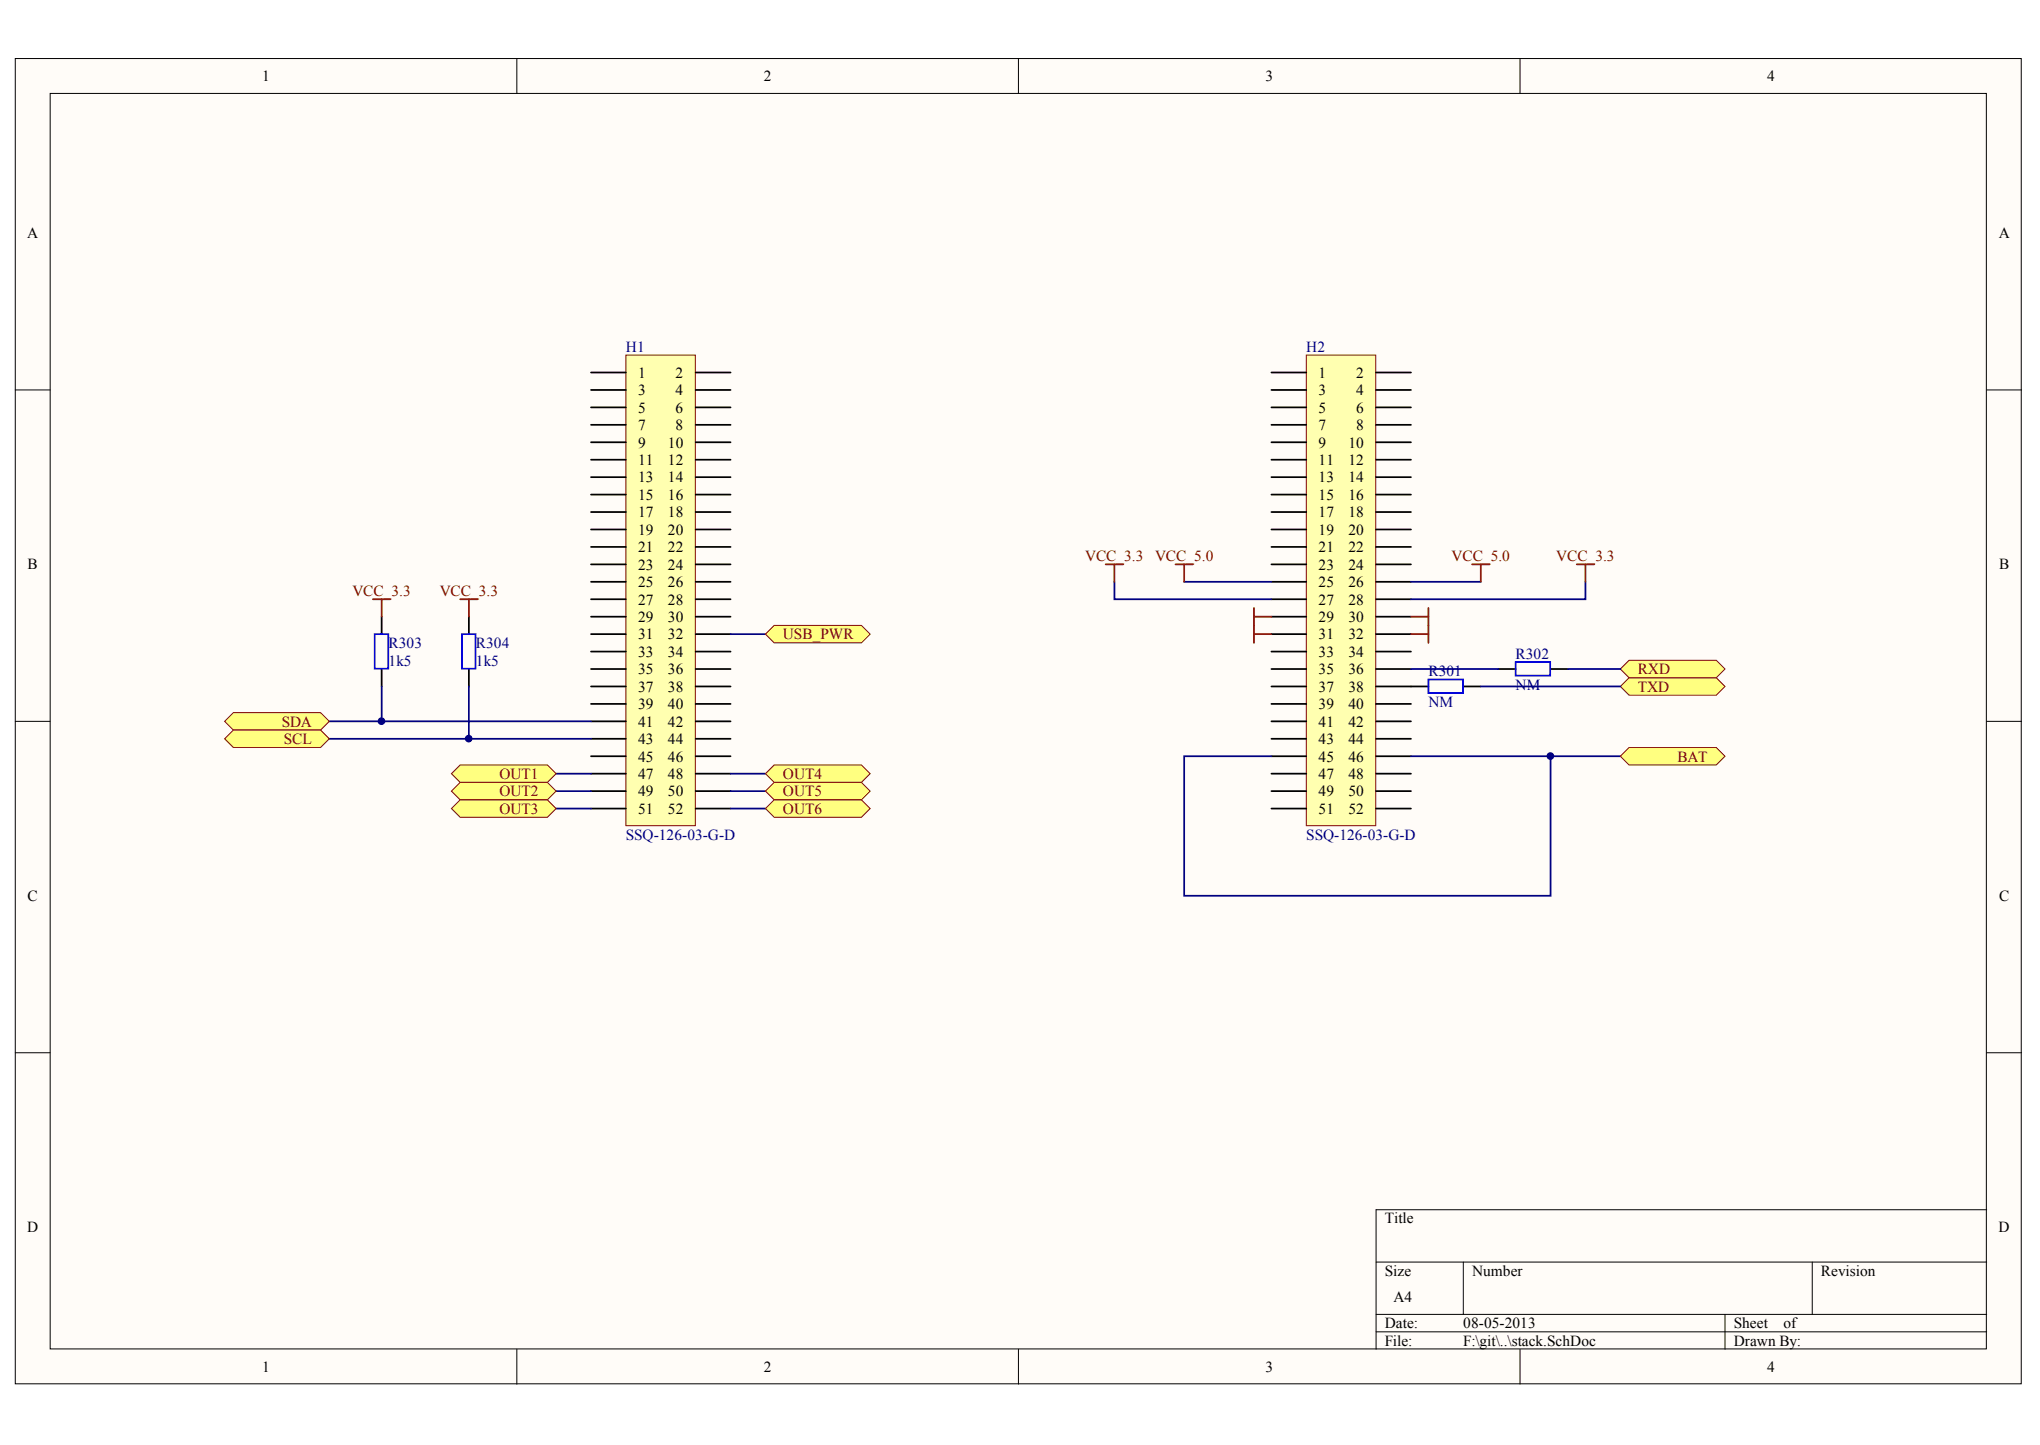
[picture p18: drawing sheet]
<svg xmlns="http://www.w3.org/2000/svg" width="288mm" height="204mm" viewBox="0 0 288 204" stroke-linecap="round" stroke-linejoin="round" font-family="sans-serif">
<defs><g id="words">
<g font-size="2.2">
<text x="37" y="11.4">1</text>
<text x="107.8" y="11.4">2</text>
<text x="178.6" y="11.4">3</text>
<text x="249.4" y="11.4">4</text>
<text x="3.9" y="33.6">A</text>
<text x="282" y="33.6">A</text>
<text x="90" y="53.3">1</text>
<text x="95.3" y="53.3">2</text>
<text x="186.1" y="53.3">1</text>
<text x="191.3" y="53.3">2</text>
<text x="90" y="55.8">3</text>
<text x="90" y="58.2">5</text>
<text x="95.3" y="55.8">4</text>
<text x="95.3" y="58.2">6</text>
<text x="186.1" y="55.8">3</text>
<text x="186.1" y="58.2">5</text>
<text x="191.3" y="55.8">4</text>
<text x="191.3" y="58.2">6</text>
<text x="90" y="60.7">7</text>
<text x="90" y="63.2">9</text>
<text x="90" y="65.6">11</text>
<text x="94.3" y="63.2">10</text>
<text x="94.3" y="65.6">12</text>
<text x="95.3" y="60.7">8</text>
<text x="186.1" y="60.7">7</text>
<text x="186.1" y="63.2">9</text>
<text x="186.1" y="65.6">11</text>
<text x="190.3" y="63.2">10</text>
<text x="190.3" y="65.6">12</text>
<text x="191.3" y="60.7">8</text>
<text x="90" y="68.1">13</text>
<text x="90" y="70.5">15</text>
<text x="94.3" y="68.1">14</text>
<text x="94.3" y="70.5">16</text>
<text x="186.1" y="68.1">13</text>
<text x="186.1" y="70.5">15</text>
<text x="190.3" y="68.1">14</text>
<text x="190.3" y="70.5">16</text>
<text x="90" y="73">17</text>
<text x="90" y="75.5">19</text>
<text x="90" y="77.9">21</text>
<text x="94.3" y="73">18</text>
<text x="94.3" y="75.5">20</text>
<text x="94.3" y="77.9">22</text>
<text x="186.1" y="73">17</text>
<text x="186.1" y="75.5">19</text>
<text x="186.1" y="77.9">21</text>
<text x="190.3" y="73">18</text>
<text x="190.3" y="75.5">20</text>
<text x="190.3" y="77.9">22</text>
<text x="3.9" y="80.3">B</text>
<text x="90" y="80.4">23</text>
<text x="90" y="82.8">25</text>
<text x="94.3" y="80.4">24</text>
<text x="94.3" y="82.8">26</text>
<text x="186.1" y="80.4">23</text>
<text x="186.1" y="82.8">25</text>
<text x="190.3" y="80.4">24</text>
<text x="190.3" y="82.8">26</text>
<text x="282.1" y="80.3">B</text>
<text x="90" y="85.3">27</text>
<text x="90" y="87.8">29</text>
<text x="94.3" y="85.3">28</text>
<text x="94.3" y="87.8">30</text>
<text x="186.1" y="85.3">27</text>
<text x="186.1" y="87.8">29</text>
<text x="190.3" y="85.3">28</text>
<text x="190.3" y="87.8">30</text>
<text x="90" y="90.2">31</text>
<text x="90" y="92.7">33</text>
<text x="90" y="95.2">35</text>
<text x="94.3" y="90.2">32</text>
<text x="94.3" y="92.7">34</text>
<text x="94.3" y="95.2">36</text>
<text x="186.1" y="90.2">31</text>
<text x="186.1" y="92.7">33</text>
<text x="186.1" y="95.2">35</text>
<text x="190.3" y="90.2">32</text>
<text x="190.3" y="92.7">34</text>
<text x="190.3" y="95.2">36</text>
<text x="90" y="97.6">37</text>
<text x="90" y="100.1">39</text>
<text x="94.3" y="97.6">38</text>
<text x="94.3" y="100.1">40</text>
<text x="186.1" y="97.6">37</text>
<text x="186.1" y="100.1">39</text>
<text x="190.3" y="97.6">38</text>
<text x="190.3" y="100.1">40</text>
<text x="90" y="102.5">41</text>
<text x="90" y="105">43</text>
<text x="90" y="107.5">45</text>
<text x="94.3" y="102.5">42</text>
<text x="94.3" y="105">44</text>
<text x="94.3" y="107.5">46</text>
<text x="186.1" y="102.5">41</text>
<text x="186.1" y="105">43</text>
<text x="186.1" y="107.5">45</text>
<text x="190.3" y="102.5">42</text>
<text x="190.3" y="105">44</text>
<text x="190.3" y="107.5">46</text>
<text x="90" y="109.9">47</text>
<text x="90" y="112.4">49</text>
<text x="94.3" y="109.9">48</text>
<text x="94.3" y="112.4">50</text>
<text x="186.1" y="109.9">47</text>
<text x="186.1" y="112.4">49</text>
<text x="190.3" y="109.9">48</text>
<text x="190.3" y="112.4">50</text>
<text x="90" y="114.8">51</text>
<text x="94.3" y="114.8">52</text>
<text x="186.1" y="114.8">51</text>
<text x="190.3" y="114.8">52</text>
<text x="3.9" y="127.1">C</text>
<text x="282.1" y="127.1">C</text>
<text x="3.8" y="173.9">D</text>
<text x="195.4" y="172.6">Title</text>
<text x="282" y="173.9">D</text>
<text x="195.4" y="180">Size</text>
<text x="196.6" y="183.7">A4</text>
<text x="207.7" y="180">Number</text>
<text x="257" y="180">Revision</text>
<text x="195.4" y="187.4">Date:</text>
<text x="195.4" y="189.9">File:</text>
<text x="206.5" y="187.4">08-05-2013</text>
<text x="206.5" y="189.9">F:\git\..\stack.SchDoc</text>
<text x="244.6" y="187.4">Sheet</text>
<text x="244.6" y="189.9">Drawn By:</text>
<text x="251.7" y="187.4">of</text>
<text x="37" y="193.6">1</text>
<text x="107.8" y="193.6">2</text>
<text x="178.6" y="193.6">3</text>
<text x="249.4" y="193.6">4</text>
</g>
<g font-size="2.2" fill="#000080">
<text x="88.3" y="49.6">H1</text>
<text x="184.3" y="49.6">H2</text>
<text x="54.8" y="93.9">1k5</text>
<text x="54.8" y="91.5">R303</text>
<text x="67.1" y="93.9">1k5</text>
<text x="67.1" y="91.5">R304</text>
<text x="201.6" y="95.4">R301</text>
<text x="213.9" y="92.9">R302</text>
<text x="201.6" y="99.8">NM</text>
<text x="213.9" y="97.4">NM</text>
<text x="88.3" y="118.5">SSQ-126-03-G-D</text>
<text x="184.3" y="118.5">SSQ-126-03-G-D</text>
</g>
<g font-size="2.2" fill="#800000">
<text x="153.1" y="79.2">VCC_3.3</text>
<text x="163" y="79.2">VCC_5.0</text>
<text x="204.8" y="79.2">VCC_5.0</text>
<text x="219.6" y="79.2">VCC_3.3</text>
<text x="49.7" y="84.1">VCC_3.3</text>
<text x="62.1" y="84.1">VCC_3.3</text>
<text x="110.5" y="90.2">USB_PWR</text>
<text x="231.1" y="95.2">RXD</text>
<text x="231.1" y="97.6">TXD</text>
<text x="39.7" y="102.5">SDA</text>
<text x="40.1" y="105">SCL</text>
<text x="236.7" y="107.5">BAT</text>
<text x="70.5" y="109.9">OUT1</text>
<text x="70.5" y="112.4">OUT2</text>
<text x="110.5" y="109.9">OUT4</text>
<text x="110.5" y="112.4">OUT5</text>
<text x="70.5" y="114.8">OUT3</text>
<text x="110.5" y="114.8">OUT6</text>
</g>
</g></defs>
<g fill="#fffcf8" stroke="#000" stroke-width=".14">
<path d="M2.2 8.3h283v187h-283z"/>
<path d="M7.1 13.2h273.2v177.1h-273.2z"/>
</g>
<g fill="none" stroke="#000" stroke-width=".14">
<path d="M72.9 8.3v4.9M143.7 8.3v4.9M214.5 8.3v4.9M2.2 55h4.9M280.3 55h5M2.2 101.8h4.9M280.3 101.8h5M2.2 148.6h4.9M280.3 148.6h5M194.2 178.1h86.1M206.5 178.1v7.4M255.7 178.1v7.4"/>
<path d="M280.3 170.7h-86.1v19.7M72.9 190.4v4.9M143.7 190.4v4.9M194.2 185.5h86.1M194.2 187.9h86.1M214.5 190.4v4.9M243.4 185.5v4.9"/>
</g>
<path d="M88.3 50.1h9.8v66.4h-9.8z" fill="#ffffb0" stroke="#800000" stroke-width=".14"/>
<g fill="none" stroke="#000" stroke-width=".25">
<path d="M83.4 52.6h4.9M83.4 55h4.9M83.4 57.5h4.9M83.4 59.9h4.9M98.2 52.6h4.9M98.2 55h4.9M98.2 57.5h4.9M98.2 59.9h4.9M83.4 62.4h4.9M83.4 64.9h4.9M83.4 67.3h4.9M83.4 69.8h4.9"/>
<path d="M83.4 72.3h4.9M83.4 74.7h4.9M83.4 77.2h4.9M83.4 79.6h4.9M98.2 62.4h4.9M98.2 64.9h4.9M98.2 67.3h4.9M98.2 69.8h4.9M98.2 72.3h4.9M98.2 74.7h4.9M98.2 77.2h4.9M98.2 79.6h4.9"/>
<path d="M83.4 82.1h4.9M83.4 84.6h4.9M83.4 87h4.9M83.4 89.5h4.9M83.4 91.9h4.9M83.4 94.4h4.9M83.4 96.9h4.9M83.4 99.3h4.9M98.2 82.1h4.9M98.2 84.6h4.9M98.2 87h4.9M98.2 89.5h4.9"/>
<path d="M98.2 91.9h4.9M98.2 94.4h4.9M98.2 96.9h4.9M98.2 99.3h4.9M83.4 101.8h4.9M83.4 104.3h4.9M83.4 106.7h4.9M83.4 109.2h4.9M83.4 111.6h4.9M83.4 114.1h4.9M98.2 101.8h4.9M98.2 104.3h4.9"/>
<path d="M98.2 106.7h4.9M98.2 109.2h4.9M98.2 111.6h4.9M98.2 114.1h4.9"/>
</g>
<path d="M184.3 50.1h9.8v66.4h-9.8z" fill="#ffffb0" stroke="#800000" stroke-width=".14"/>
<g fill="none" stroke="#000" stroke-width=".25">
<path d="M179.4 52.6h4.9M179.4 55h4.9M179.4 57.5h4.9M179.4 59.9h4.9M194.2 52.6h4.9M194.2 55h4.9M194.2 57.5h4.9M194.2 59.9h4.9M179.4 62.4h4.9M179.4 64.9h4.9M179.4 67.3h4.9M179.4 69.8h4.9"/>
<path d="M179.4 72.3h4.9M179.4 74.7h4.9M179.4 77.2h4.9M179.4 79.6h4.9M194.2 62.4h4.9M194.2 64.9h4.9M194.2 67.3h4.9M194.2 69.8h4.9M194.2 72.3h4.9M194.2 74.7h4.9M194.2 77.2h4.9M194.2 79.6h4.9"/>
<path d="M179.4 82.1h4.9M179.4 84.6h4.9M179.4 87h4.9M179.4 89.5h4.9M179.4 91.9h4.9M179.4 94.4h4.9M179.4 96.9h4.9M179.4 99.3h4.9M194.2 82.1h4.9M194.2 84.6h4.9M194.2 87h4.9M194.2 89.5h4.9"/>
<path d="M194.2 91.9h4.9M194.2 94.4h4.9M194.2 96.9h4.9M194.2 99.3h4.9M179.4 101.8h4.9M179.4 104.3h4.9M179.4 106.7h4.9M179.4 109.2h4.9M179.4 111.6h4.9M179.4 114.1h4.9M194.2 101.8h4.9M194.2 104.3h4.9"/>
<path d="M194.2 106.7h4.9M194.2 109.2h4.9M194.2 111.6h4.9M194.2 114.1h4.9"/>
</g>
<path d="M78.5 109.2h4.9" fill="none" stroke="#000080" stroke-width=".25"/>
<path d="M63.7 109.2l1.2-1.3h12.3l1.3 1.3-1.3 1.2h-12.3z" fill-rule="evenodd" fill="#ffff80" stroke="#800000" stroke-width=".14"/>
<path d="M78.5 111.6h4.9" fill="none" stroke="#000080" stroke-width=".25"/>
<path d="M63.7 111.6l1.2-1.2h12.3l1.3 1.2-1.3 1.3h-12.3z" fill-rule="evenodd" fill="#ffff80" stroke="#800000" stroke-width=".14"/>
<path d="M78.5 114.1h4.9" fill="none" stroke="#000080" stroke-width=".25"/>
<path d="M63.7 114.1l1.2-1.2h12.3l1.3 1.2-1.3 1.2h-12.3z" fill-rule="evenodd" fill="#ffff80" stroke="#800000" stroke-width=".14"/>
<path d="M103.1 109.2h4.9" fill="none" stroke="#000080" stroke-width=".25"/>
<path d="M108 109.2l1.2-1.3h12.4l1.2 1.3-1.2 1.2h-12.4z" fill-rule="evenodd" fill="#ffff80" stroke="#800000" stroke-width=".14"/>
<path d="M103.1 111.6h4.9" fill="none" stroke="#000080" stroke-width=".25"/>
<path d="M108 111.6l1.2-1.2h12.4l1.2 1.2-1.2 1.3h-12.4z" fill-rule="evenodd" fill="#ffff80" stroke="#800000" stroke-width=".14"/>
<path d="M103.1 114.1h4.9" fill="none" stroke="#000080" stroke-width=".25"/>
<path d="M108 114.1l1.2-1.2h12.4l1.2 1.2-1.2 1.2h-12.4z" fill-rule="evenodd" fill="#ffff80" stroke="#800000" stroke-width=".14"/>
<path d="M46.5 101.8h36.9" fill="none" stroke="#000080" stroke-width=".25"/>
<path d="M31.7 101.8l1.2-1.2h12.3l1.3 1.2-1.3 1.2h-12.3z" fill-rule="evenodd" fill="#ffff80" stroke="#800000" stroke-width=".14"/>
<path d="M46.5 104.3h36.9" fill="none" stroke="#000080" stroke-width=".25"/>
<path d="M31.7 104.3l1.2-1.3h12.3l1.3 1.3-1.3 1.2h-12.3z" fill-rule="evenodd" fill="#ffff80" stroke="#800000" stroke-width=".14"/>
<path d="M103.1 89.5h4.9" fill="none" stroke="#000080" stroke-width=".25"/>
<g fill="#ffff80" stroke="#800000" stroke-width=".14">
<path d="M108 89.5l1.2-1.2h12.4l1.2 1.2-1.2 1.2h-12.4z" fill-rule="evenodd"/>
<path d="M228.6 96.9l1.3-1.3h12.3l1.2 1.3-1.2 1.2h-12.3z" fill-rule="evenodd"/>
<path d="M228.6 94.4l1.3-1.2h12.3l1.2 1.2-1.2 1.2h-12.3z" fill-rule="evenodd"/>
</g>
<g fill="none" stroke="#800000" stroke-width=".25">
<path d="M156 79.6h2.5M157.3 79.6v2.5M165.9 79.6h2.4M167.1 79.6v2.5M207.7 79.6h2.5M209 79.6v2.5M222.5 79.6h2.5M223.7 79.6v2.5M176.9 89.5h2.5M176.9 87h2.5M176.9 85.8v4.9M199.1 89.5h2.5"/>
<path d="M199.1 87h2.5M201.6 85.8v4.9"/>
</g>
<path d="M157.3 82.1v2.5h22.1M167.1 82.1h12.3M199.1 82.1h9.9M199.1 94.4h12.3M209 96.9h19.6M221.3 94.4h7.3M223.7 82.1v2.5h-24.6M179.4 106.7h-12.3v19.7h51.7v-19.7h-19.7M218.8 106.7h9.8" fill="none" stroke="#000080" stroke-width=".25"/>
<path d="M199.1 96.9h2.5M206.5 96.9h2.5M211.4 94.4h2.5M218.8 94.4h2.5" fill="none" stroke="#000" stroke-width=".25"/>
<path d="M201.6 95.9h4.8v1.9h-4.8zM213.9 93.4h4.9v1.9h-4.9z" fill="none" stroke="#00f" stroke-width=".25"/>
<path d="M228.6 106.7l1.3-1.2h12.3l1.2 1.2-1.2 1.2h-12.3z" fill-rule="evenodd" fill="#ffff80" stroke="#800000" stroke-width=".14"/>
<path d="M53.9 87v2.5M53.9 94.4v2.5M66.2 87v2.5M66.2 94.4v2.5" fill="none" stroke="#000" stroke-width=".25"/>
<path d="M52.9 89.5h1.9v4.9h-1.9zM65.2 89.5h1.9v4.9h-1.9z" fill="none" stroke="#00f" stroke-width=".25"/>
<path d="M53.9 96.9v4.9M66.2 96.9v7.4" fill="none" stroke="#000080" stroke-width=".25"/>
<path d="M52.6 84.6h2.5M53.9 84.6v2.4M64.9 84.6h2.5M66.2 84.6v2.4" fill="none" stroke="#800000" stroke-width=".25"/>
<g fill="#000080" stroke="#000080" stroke-width=".14">
<circle cx="53.8" cy="101.8" r=".47"/>
<circle cx="66.1" cy="104.2" r=".47"/>
<circle cx="218.8" cy="106.7" r=".47"/>
</g>
<use href="#words"/>
</svg>
